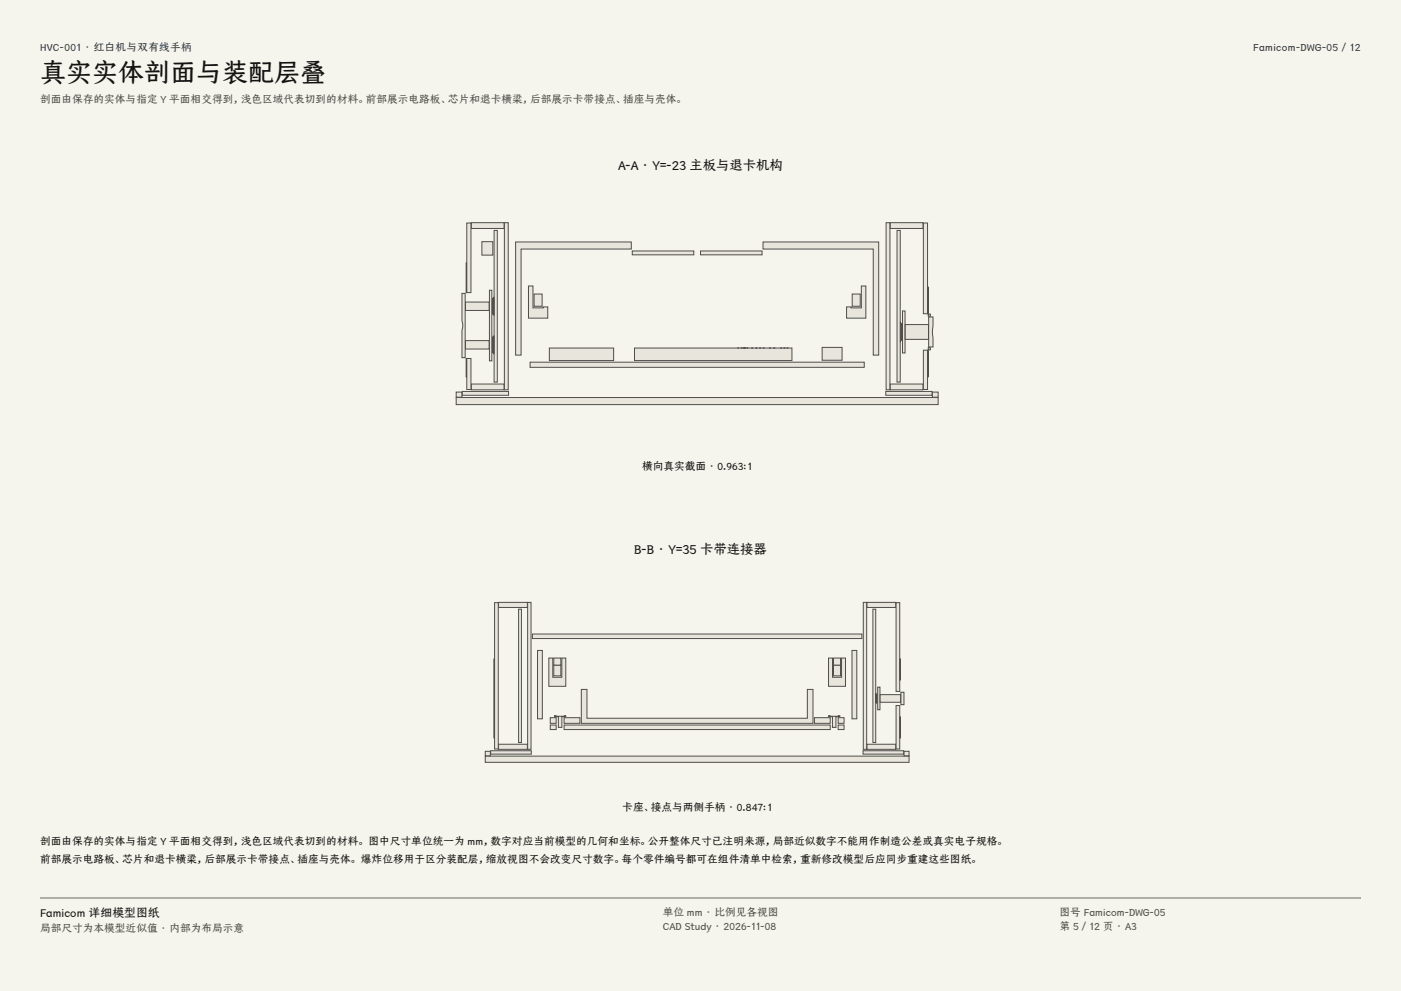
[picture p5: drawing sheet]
<svg xmlns="http://www.w3.org/2000/svg" width="420mm" height="297mm" viewBox="0 0 420 297" stroke-linecap="round" stroke-linejoin="round" font-family="sans-serif">
<defs><g id="words">
<text font-size="7.8" fill="#141413" x="12" y="24.7">真实实体剖面与装配层叠</text>
<g font-size="4" fill="#141413">
<text x="185.3" y="51">A-A · Y=-23 主板与退卡机构</text>
<text x="190.1" y="166">B-B · Y=35 卡带连接器</text>
</g>
<text font-size="3.5" fill="#141413" x="12" y="274.9">Famicom 详细模型图纸</text>
<g font-size="3.2" fill="#1b365d">
<text x="12" y="15.3">HVC-001 · 红白机与双有线手柄</text>
<text x="375.7" y="15.3">Famicom-DWG-05 / 12</text>
</g>
<g font-size="3.2" fill="#504e49">
<text x="12" y="30.9">剖面由保存的实体与指定 Y 平面相交得到，浅色区域代表切到的材料。前部展示电路板、芯片和退卡横梁，后部展示卡带接点、插座与壳体。</text>
<text x="198.7" y="274.5">单位 mm · 比例见各视图</text>
<text x="317.6" y="274.5">图号 Famicom-DWG-05</text>
<text x="12" y="279.3">局部尺寸为本模型近似值 · 内部为布局示意</text>
<text x="198.7" y="278.8">CAD Study · 2026-11-08</text>
<text x="317.6" y="278.8">第 5 / 12 页 · A3</text>
</g>
<g font-size="3.2" fill="#141413">
<text x="192.5" y="141">横向真实截面 · 0.963:1</text>
<text x="186.6" y="243">卡座、接点与两侧手柄 · 0.847:1</text>
<text x="12" y="253.3">剖面由保存的实体与指定 Y 平面相交得到，浅色区域代表切到的材料。 图中尺寸单位统一为 mm，数字对应当前模型的几何和坐标。公开整体尺寸已注明来源，局部近似数字不能用作制造公差或真实电子规格。</text>
<text x="12" y="258.6">前部展示电路板、芯片和退卡横梁，后部展示卡带接点、插座与壳体。 爆炸位移用于区分装配层，缩放视图不会改变尺寸数字。每个零件编号都可在组件清单中检索，重新修改模型后应同步重建这些图纸。</text>
</g>
</g></defs>
<g fill="#f5f4ed">
<path d="M0 0h420v297h-420z"/>
<path d="M12 12h396v275h-396z"/>
</g>
<g fill="#e8e6dc" stroke="#504e49" stroke-width=".3">
<path d="M136.8 119.1h144.4v2.2h-144.4z" fill-rule="evenodd"/>
<path d="M279.5 117.5h1.7v1.5h-1.7z" fill-rule="evenodd"/>
<path d="M136.8 117.5h1.7v1.5h-1.7z" fill-rule="evenodd"/>
<path d="M228.7 72.5h34.7v33.9h-1.6v-31.8h-33.1z" fill-rule="evenodd"/>
<path d="M154.6 72.5h34.7v2.1h-33.1v31.8h-1.6z" fill-rule="evenodd"/>
<path d="M210 75.2h18.5v1.2h-18.5z" fill-rule="evenodd"/>
<path d="M189.5 75.2h18.5v1.2h-18.5z" fill-rule="evenodd"/>
<path d="M265.5 117.3h13.9v1.2h-13.9z" fill-rule="evenodd"/>
<path d="M138.6 117.3h13.9v1.2h-13.9z" fill-rule="evenodd"/>
<path d="M265.6 66.7h1.2v50.1h-1.2z" fill-rule="evenodd"/>
<path d="M266.9 115.1h9.8v1.7h-9.8z" fill-rule="evenodd"/>
<path d="M266.9 66.7h9.8v1.8h-9.8z" fill-rule="evenodd"/>
<path d="M276.8 66.8h1.3v27.2h-1.3z" fill-rule="evenodd"/>
<path d="M276.8 105h1.3v11.7h-1.3z" fill-rule="evenodd"/>
<path d="M278.1 105l.2 8z" fill-rule="evenodd"/>
<path d="M278.1 86l.2 8z" fill-rule="evenodd"/>
<path d="M278.3 104.2h.6v.7h-.6z" fill-rule="evenodd"/>
<path d="M278.3 94.1h.6v.7h-.6z" fill-rule="evenodd"/>
<path d="M278.4 95h1.3l-.2 4.1 .2 4.9h-1.3z" fill-rule="evenodd"/>
<path d="M151.2 66.7h1.2v50.1h-1.2z" fill-rule="evenodd"/>
<path d="M141.3 115.1h9.8v1.7h-9.8z" fill-rule="evenodd"/>
<path d="M141.3 66.7h9.8v1.8h-9.8z" fill-rule="evenodd"/>
<path d="M139.9 66.8h1.3v20.9h-1.3z" fill-rule="evenodd"/>
<path d="M139.9 107.4h1.3v9.3h-1.3z" fill-rule="evenodd"/>
<path d="M139.7 78.8l.2 8.9z" fill-rule="evenodd"/>
<path d="M139.7 107.4l.2 5.6z" fill-rule="evenodd"/>
<path d="M138.5 87.9h1v19.3h-1v-8.3a3.8 3.8 0 0 0 0-2.7z" fill-rule="evenodd"/>
<path d="M158.9 108.5h100.2v1.6h-100.2z" fill-rule="evenodd"/>
<path d="M258.2 85.7h1.4v9.6h-5.8v-3.3h1.3v.3h3.1z" fill-rule="evenodd"/>
<path d="M158.4 85.7h1.4v6.6h3.1v-.3h1.3v3.3h-5.8z" fill-rule="evenodd"/>
<path d="M160.1 88.1h2.4v3.7h-2.4z" fill-rule="evenodd"/>
<path d="M255.5 88.1h2.4v3.7h-2.4z" fill-rule="evenodd"/>
<path d="M190.2 104.3h47.2v3.8h-47.2z" fill-rule="evenodd"/>
<path d="M222.8 104.3h.7z" fill-rule="evenodd"/>
<path d="M231.9 104.3h.4z" fill-rule="evenodd"/>
<path d="M226.6 104.3h.3z" fill-rule="evenodd"/>
<path d="M235 104.3h.3z" fill-rule="evenodd"/>
<path d="M230.7 104.3h.3z" fill-rule="evenodd"/>
<path d="M225.3 104.3h.3z" fill-rule="evenodd"/>
<path d="M228.8 104.3h.3z" fill-rule="evenodd"/>
<path d="M222.2 104.3h.3z" fill-rule="evenodd"/>
<path d="M235.9 104.3h.3z" fill-rule="evenodd"/>
<path d="M234 104.3h.3z" fill-rule="evenodd"/>
<path d="M227.7 104.3h.3z" fill-rule="evenodd"/>
<path d="M221.2 104.3h.2z" fill-rule="evenodd"/>
<path d="M223.9 104.3h.3z" fill-rule="evenodd"/>
<path d="M164.7 104.3h19.3v3.8h-19.3z" fill-rule="evenodd"/>
<path d="M246.5 104.1h5.9v3.9h-5.9z" fill-rule="evenodd"/>
<path d="M268.9 69.1h1v45.4h-1z" fill-rule="evenodd"/>
<path d="M270.6 93.2h.7v12.6h-.7z" fill-rule="evenodd"/>
<path d="M269.9 96.5l.1 5.9z" fill-rule="evenodd"/>
<path d="M270.1 97h.3v5h-.3z" fill-rule="evenodd"/>
<path d="M271.4 97.3h7v4.4h-7z" fill-rule="evenodd"/>
<path d="M148.1 69.1h1v45.4h-1z" fill-rule="evenodd"/>
<path d="M146.7 87h.7v21.1h-.7z" fill-rule="evenodd"/>
<path d="M148 89.1l.1 5.4z" fill-rule="evenodd"/>
<path d="M147.6 89.4h.3v4.7h-.3z" fill-rule="evenodd"/>
<path d="M139.5 90.5h7.1v2.5h-7.1z" fill-rule="evenodd"/>
<path d="M148 100.6l.1 5.4z" fill-rule="evenodd"/>
<path d="M147.6 101h.3v4.7h-.3z" fill-rule="evenodd"/>
<path d="M139.5 102.1h7.1v2.5h-7.1z" fill-rule="evenodd"/>
<path d="M144.5 72.4h3.2v4.1h-3.2z" fill-rule="evenodd"/>
<path d="M145.5 226.6h127v1.9h-127z" fill-rule="evenodd"/>
<path d="M271 225.2h1.5v1.3h-1.5z" fill-rule="evenodd"/>
<path d="M145.5 225.2h1.5v1.3h-1.5z" fill-rule="evenodd"/>
<path d="M255.4 194.9h1.5v20.5h-1.5z" fill-rule="evenodd"/>
<path d="M161.1 194.9h1.5v20.5h-1.5z" fill-rule="evenodd"/>
<path d="M159.6 190h98.8v1.4h-98.8z" fill-rule="evenodd"/>
<path d="M258.7 225h12.2v1h-12.2z" fill-rule="evenodd"/>
<path d="M147.1 225h12.2v1h-12.2z" fill-rule="evenodd"/>
<path d="M258.8 180.5h1v44.1h-1z" fill-rule="evenodd"/>
<path d="M259.9 223h8.6v1.6h-8.6z" fill-rule="evenodd"/>
<path d="M259.9 180.5h8.6v1.6h-8.6z" fill-rule="evenodd"/>
<path d="M268.6 180.6h1.1v26.6h-1.1z" fill-rule="evenodd"/>
<path d="M268.6 211.4h1.1v13.1h-1.1z" fill-rule="evenodd"/>
<path d="M269.8 214.8l.1 6.4z" fill-rule="evenodd"/>
<path d="M269.8 197.5l.1 6.3z" fill-rule="evenodd"/>
<path d="M270.1 207.5h.9v3.7h-.9z" fill-rule="evenodd"/>
<path d="M269.9 200.3v.2z" fill-rule="evenodd"/>
<path d="M269.9 200.9v.2z" fill-rule="evenodd"/>
<path d="M269.9 201.7v.2z" fill-rule="evenodd"/>
<path d="M158.2 180.5h1v44.1h-1z" fill-rule="evenodd"/>
<path d="M149.5 223h8.6v1.6h-8.6z" fill-rule="evenodd"/>
<path d="M149.5 180.5h8.6v1.6h-8.6z" fill-rule="evenodd"/>
<path d="M148.3 180.6h1.1v43.9h-1.1z" fill-rule="evenodd"/>
<path d="M148.1 197.5l.1 23.7z" fill-rule="evenodd"/>
<path d="M169.1 217.3h79.8v1.3h-79.8z" fill-rule="evenodd"/>
<path d="M165 217.3h1.7v1.3h-1.7z" fill-rule="evenodd"/>
<path d="M251.3 217.3h1.7v1.3h-1.7z" fill-rule="evenodd"/>
<path d="M244.2 215.1h4.7v1.7h-4.7z" fill-rule="evenodd"/>
<path d="M169.1 215.1h4.7v1.7h-4.7z" fill-rule="evenodd"/>
<path d="M251.3 215.1h1.7v1.7h-1.7z" fill-rule="evenodd"/>
<path d="M165 215.1h1.7v1.7h-1.7z" fill-rule="evenodd"/>
<path d="M174.3 206.6h1.7v8.7h66v-8.7h1.7v10.2h-69.4z" fill-rule="evenodd"/>
<path d="M248.4 214.5h.4v.2l3-.2v.3h-1.2v3.2h-1v-3.2h-1.2z" fill-rule="evenodd"/>
<path d="M166.2 214.5h.5v.2l2.9-.2v.3h-1.2v3.2h-1v-3.2h-1.2z" fill-rule="evenodd"/>
<path d="M248.4 197.2h1.2v5.8h2.7v-5.8h1.2v8.5h-5.1z" fill-rule="evenodd"/>
<path d="M164.5 197.2h1.2v5.8h2.7v-5.8h1.2v8.5h-5.1z" fill-rule="evenodd"/>
<path d="M166 199.3h2.1v3.3h-2.1z" fill-rule="evenodd"/>
<path d="M249.9 199.3h2.1v3.3h-2.1z" fill-rule="evenodd"/>
<path d="M166 197.2h2.1v2.1h-2.1z" fill-rule="evenodd"/>
<path d="M249.9 197.2h2.1v2.1h-2.1z" fill-rule="evenodd"/>
<path d="M261.7 182.6h.8v39.9h-.8z" fill-rule="evenodd"/>
<path d="M263.1 205.9h.7v6.8h-.7z" fill-rule="evenodd"/>
<path d="M262.6 207.9v2.9z" fill-rule="evenodd"/>
<path d="M262.7 208h.3v2.6h-.3z" fill-rule="evenodd"/>
<path d="M263.8 208.2h6.2v2.3h-6.2z" fill-rule="evenodd"/>
<path d="M155.5 182.6h.8v39.9h-.8z" fill-rule="evenodd"/>
</g>
<path d="M12 269.3h396zM12 269h396v.3h-396z" fill-rule="evenodd" fill="#504e49"/>
<use href="#words"/>
</svg>
